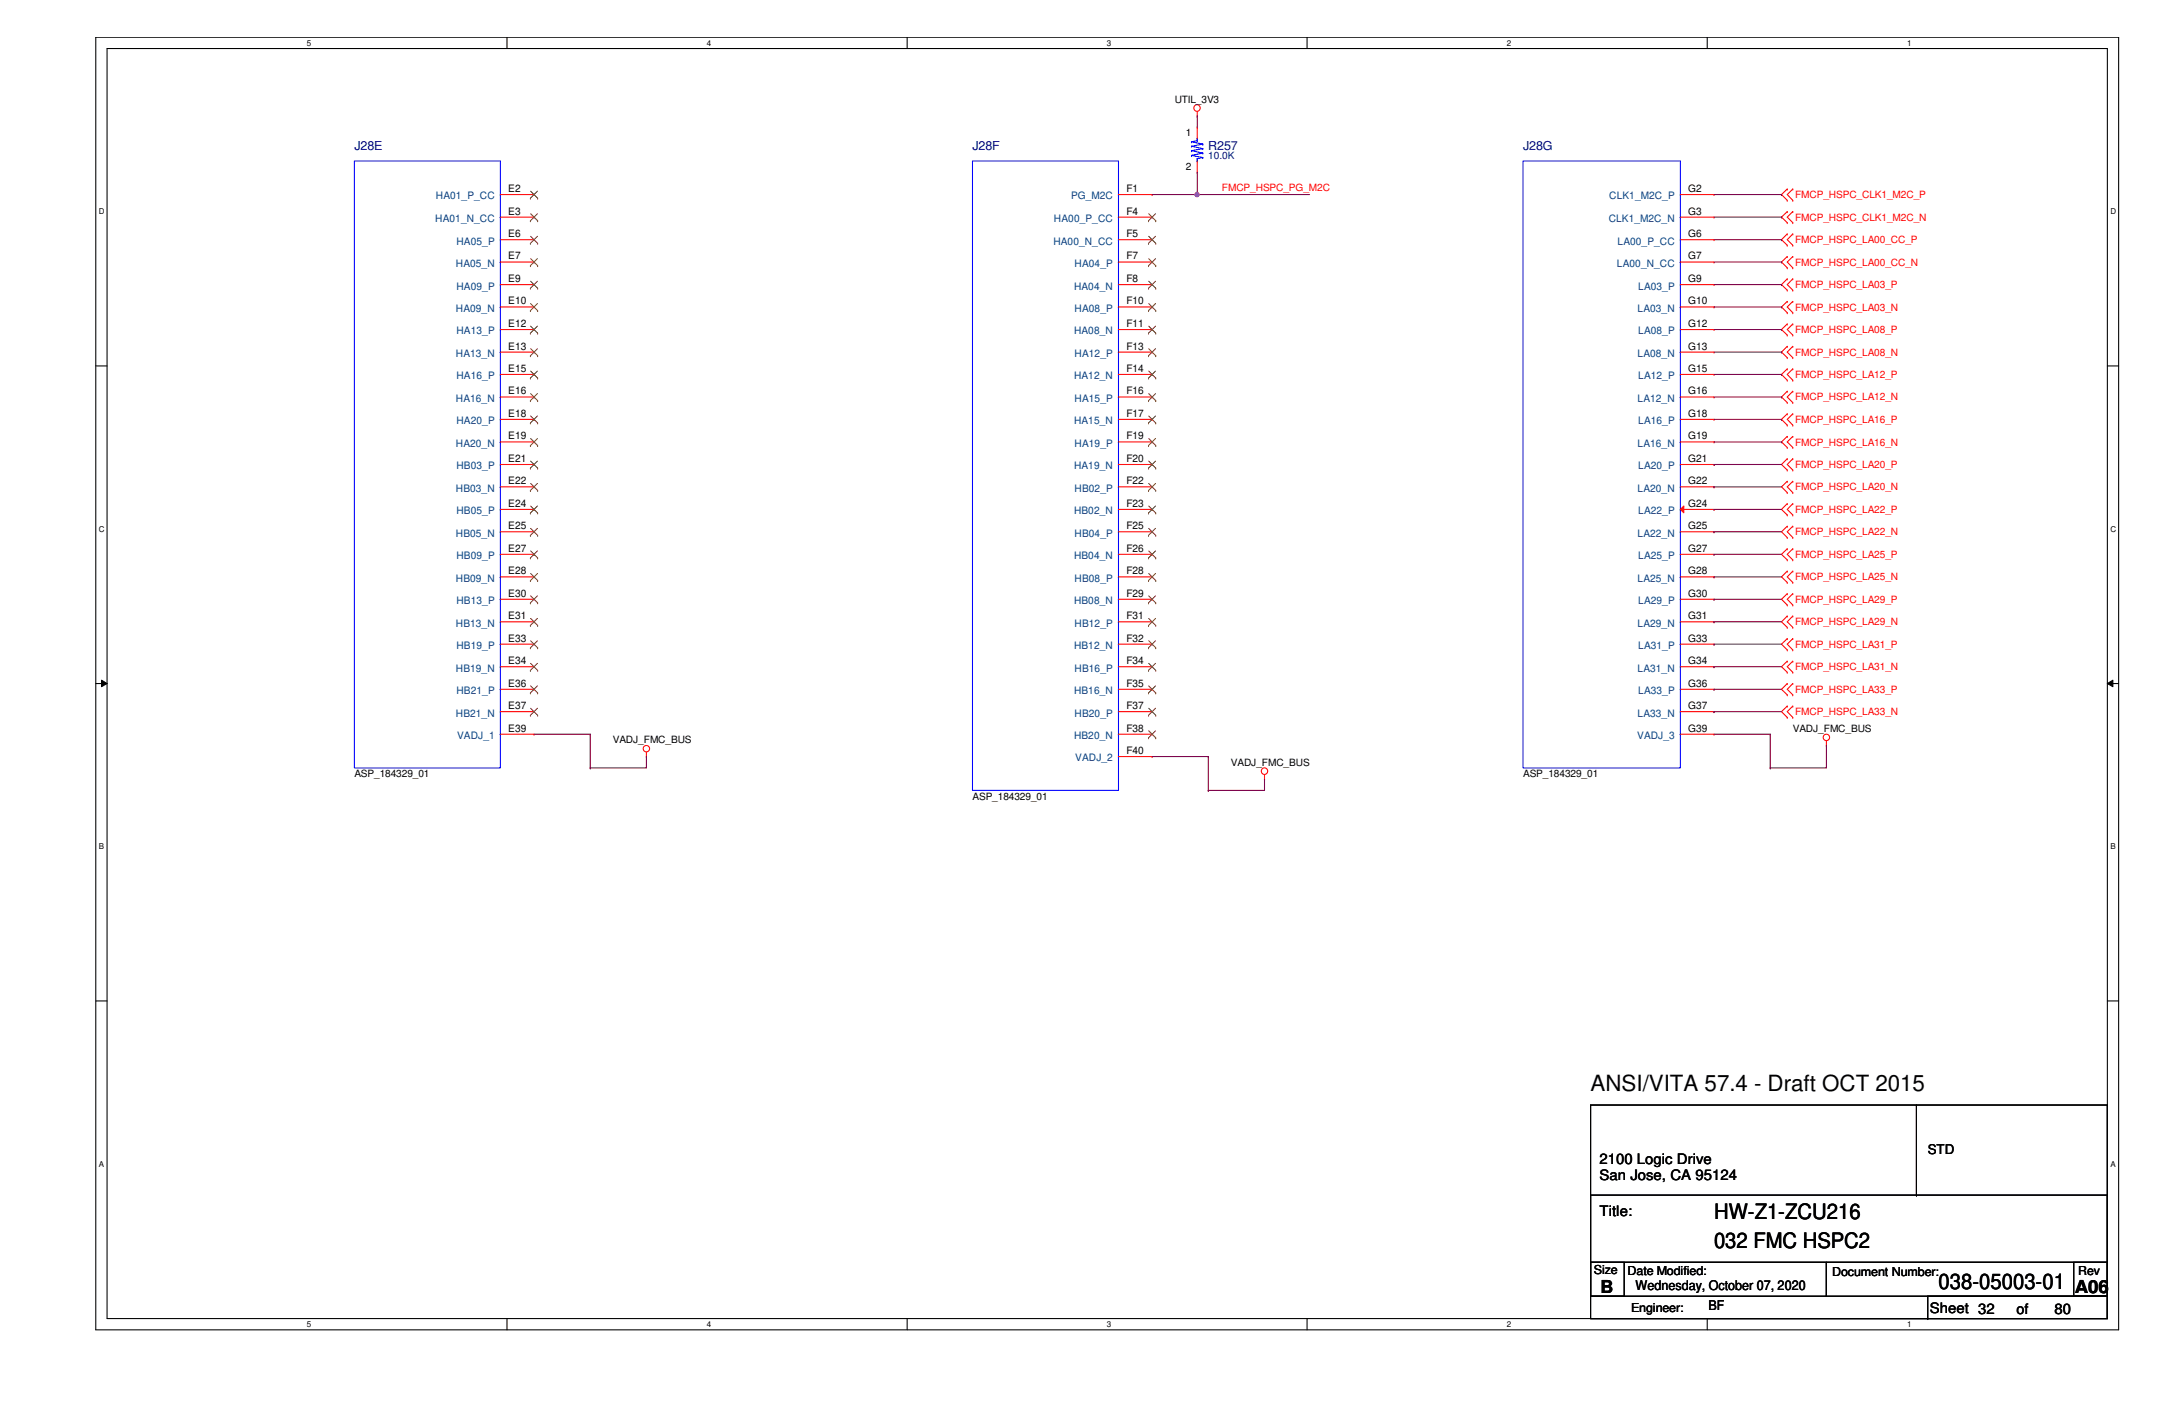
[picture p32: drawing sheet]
<svg xmlns="http://www.w3.org/2000/svg" width="432mm" height="279mm" viewBox="0 0 432 279" stroke-linecap="round" stroke-linejoin="round" font-family="sans-serif">
<defs><g id="words">
<text font-size="4.4" x="316.4" y="217">ANSI/VITA 57.4 - Draft OCT 2015</text>
<g font-size="4.2">
<text x="340.9" y="242.4">HW-Z1-ZCU216</text>
<text x="340.9" y="248.2">032 FMC HSPC2</text>
<text x="385.6" y="256.4">038-05003-01</text>
</g>
<g font-size="3.6">
<text x="318.3" y="257">B</text>
<text x="412.7" y="257">A06</text>
</g>
<g font-size="2.9">
<text x="318.1" y="231.5">2100 Logic Drive</text>
<text x="318.1" y="234.7">San Jose, CA 95124</text>
<text x="318.1" y="241.8">Title:</text>
<text x="383.8" y="261">Sheet 32</text>
<text x="401.1" y="261.2">of</text>
<text x="408.6" y="261.2">80</text>
</g>
<g font-size="2.7">
<text x="383.4" y="229.5">STD</text>
<text x="325.3" y="256.6">Wednesday, October 07, 2020</text>
<text x="339.8" y="260.6">BF</text>
</g>
<g font-size="2.5" fill="#000080">
<text x="70.5" y="29.8">J28E</text>
<text x="193.4" y="29.8">J28F</text>
<text x="240.3" y="29.8">R257</text>
<text x="302.9" y="29.8">J28G</text>
</g>
<g font-size="2.5">
<text x="317" y="253.3">Size</text>
<text x="323.7" y="253.5">Date Modified:</text>
<text x="364.4" y="253.7">Document Number:</text>
<text x="413.3" y="253.5">Rev</text>
<text x="324.4" y="260.9">Engineer:</text>
</g>
<g font-size="2">
<text x="233.6" y="20.4">UTIL_3V3</text>
<text x="235.9" y="27.1">1</text>
<text x="235.9" y="33.8">2</text>
<text x="101.1" y="38.2">E2</text>
<text x="224" y="38.2">F1</text>
<text x="335.8" y="38.2">G2</text>
<text x="101.1" y="47.2">E6</text>
<text x="101.1" y="42.7">E3</text>
<text x="224" y="47.2">F5</text>
<text x="224" y="42.7">F4</text>
<text x="335.8" y="47.2">G6</text>
<text x="335.8" y="42.7">G3</text>
<text x="101.1" y="51.6">E7</text>
<text x="224" y="51.6">F7</text>
<text x="335.8" y="51.6">G7</text>
<text x="101.1" y="56.1">E9</text>
<text x="224" y="56.1">F8</text>
<text x="335.8" y="56.1">G9</text>
<text x="101.1" y="65">E12</text>
<text x="101.1" y="60.5">E10</text>
<text x="224" y="65">F11</text>
<text x="224" y="60.5">F10</text>
<text x="335.8" y="65">G12</text>
<text x="335.8" y="60.5">G10</text>
<text x="101.1" y="69.5">E13</text>
<text x="224" y="69.5">F13</text>
<text x="335.8" y="69.5">G13</text>
<text x="101.1" y="74">E15</text>
<text x="224" y="74">F14</text>
<text x="335.8" y="74">G15</text>
<text x="101.1" y="82.9">E18</text>
<text x="101.1" y="78.4">E16</text>
<text x="224" y="82.9">F17</text>
<text x="224" y="78.4">F16</text>
<text x="335.8" y="82.9">G18</text>
<text x="335.8" y="78.4">G16</text>
<text x="101.1" y="87.4">E19</text>
<text x="224" y="87.4">F19</text>
<text x="335.8" y="87.4">G19</text>
<text x="101.1" y="91.9">E21</text>
<text x="224" y="91.9">F20</text>
<text x="335.8" y="91.9">G21</text>
<text x="101.1" y="100.8">E24</text>
<text x="101.1" y="96.3">E22</text>
<text x="224" y="100.8">F23</text>
<text x="224" y="96.3">F22</text>
<text x="335.8" y="100.8">G24</text>
<text x="335.8" y="96.3">G22</text>
<text x="101.1" y="105.2">E25</text>
<text x="224" y="105.2">F25</text>
<text x="335.8" y="105.2">G25</text>
<text x="101.1" y="109.7">E27</text>
<text x="224" y="109.7">F26</text>
<text x="335.8" y="109.7">G27</text>
<text x="101.1" y="118.7">E30</text>
<text x="101.1" y="114.2">E28</text>
<text x="224" y="118.7">F29</text>
<text x="224" y="114.2">F28</text>
<text x="335.8" y="118.7">G30</text>
<text x="335.8" y="114.2">G28</text>
<text x="101.1" y="123.1">E31</text>
<text x="224" y="123.1">F31</text>
<text x="335.8" y="123.1">G31</text>
<text x="101.1" y="127.6">E33</text>
<text x="224" y="127.6">F32</text>
<text x="335.8" y="127.6">G33</text>
<text x="101.1" y="136.6">E36</text>
<text x="101.1" y="132.1">E34</text>
<text x="224" y="136.6">F35</text>
<text x="224" y="132.1">F34</text>
<text x="335.8" y="136.6">G36</text>
<text x="335.8" y="132.1">G34</text>
<text x="101.1" y="141">E37</text>
<text x="224" y="141">F37</text>
<text x="335.8" y="141">G37</text>
<text x="101.1" y="145.5">E39</text>
<text x="121.9" y="147.8">VADJ_FMC_BUS</text>
<text x="224" y="149.9">F40</text>
<text x="224" y="145.5">F38</text>
<text x="335.8" y="145.5">G39</text>
<text x="356.6" y="145.6">VADJ_FMC_BUS</text>
<text x="70.5" y="154.5">ASP_184329_01</text>
<text x="244.8" y="152.3">VADJ_FMC_BUS</text>
<text x="302.9" y="154.5">ASP_184329_01</text>
<text x="193.4" y="159">ASP_184329_01</text>
</g>
<text font-size="2" fill="#000080" x="240.3" y="31.6">10.0K</text>
<g font-size="2" fill="#004080">
<text x="86.7" y="39.7">HA01_P_CC</text>
<text x="213" y="39.7">PG_M2C</text>
<text x="320.1" y="39.7">CLK1_M2C_P</text>
<text x="86.6" y="44.2">HA01_N_CC</text>
<text x="209.6" y="44.2">HA00_P_CC</text>
<text x="320" y="44.2">CLK1_M2C_N</text>
<text x="90.7" y="53.1">HA05_N</text>
<text x="90.8" y="48.6">HA05_P</text>
<text x="209.5" y="48.6">HA00_N_CC</text>
<text x="213.7" y="53.1">HA04_P</text>
<text x="321.6" y="53.1">LA00_N_CC</text>
<text x="321.7" y="48.6">LA00_P_CC</text>
<text x="90.8" y="57.6">HA09_P</text>
<text x="213.6" y="57.6">HA04_N</text>
<text x="325.8" y="57.6">LA03_P</text>
<text x="90.7" y="62">HA09_N</text>
<text x="213.7" y="62">HA08_P</text>
<text x="325.7" y="62">LA03_N</text>
<text x="90.7" y="71">HA13_N</text>
<text x="90.8" y="66.5">HA13_P</text>
<text x="213.6" y="66.5">HA08_N</text>
<text x="213.7" y="71">HA12_P</text>
<text x="325.7" y="71">LA08_N</text>
<text x="325.8" y="66.5">LA08_P</text>
<text x="90.8" y="75.4">HA16_P</text>
<text x="213.6" y="75.4">HA12_N</text>
<text x="325.8" y="75.4">LA12_P</text>
<text x="90.7" y="79.9">HA16_N</text>
<text x="213.7" y="79.9">HA15_P</text>
<text x="325.7" y="79.9">LA12_N</text>
<text x="90.7" y="88.9">HA20_N</text>
<text x="90.8" y="84.4">HA20_P</text>
<text x="213.6" y="84.4">HA15_N</text>
<text x="213.7" y="88.9">HA19_P</text>
<text x="325.7" y="88.9">LA16_N</text>
<text x="325.8" y="84.4">LA16_P</text>
<text x="90.8" y="93.3">HB03_P</text>
<text x="213.6" y="93.3">HA19_N</text>
<text x="325.8" y="93.3">LA20_P</text>
<text x="90.7" y="97.8">HB03_N</text>
<text x="213.7" y="97.8">HB02_P</text>
<text x="325.7" y="97.8">LA20_N</text>
<text x="90.7" y="106.7">HB05_N</text>
<text x="90.8" y="102.3">HB05_P</text>
<text x="213.6" y="102.3">HB02_N</text>
<text x="213.7" y="106.7">HB04_P</text>
<text x="325.7" y="106.7">LA22_N</text>
<text x="325.8" y="102.3">LA22_P</text>
<text x="90.8" y="111.2">HB09_P</text>
<text x="213.6" y="111.2">HB04_N</text>
<text x="325.8" y="111.2">LA25_P</text>
<text x="90.7" y="115.7">HB09_N</text>
<text x="213.7" y="115.7">HB08_P</text>
<text x="325.7" y="115.7">LA25_N</text>
<text x="90.7" y="124.6">HB13_N</text>
<text x="90.8" y="120.1">HB13_P</text>
<text x="213.6" y="120.1">HB08_N</text>
<text x="213.7" y="124.6">HB12_P</text>
<text x="325.7" y="124.6">LA29_N</text>
<text x="325.8" y="120.1">LA29_P</text>
<text x="90.8" y="129.1">HB19_P</text>
<text x="213.6" y="129.1">HB12_N</text>
<text x="325.8" y="129.1">LA31_P</text>
<text x="90.7" y="133.6">HB19_N</text>
<text x="213.7" y="133.6">HB16_P</text>
<text x="325.7" y="133.6">LA31_N</text>
<text x="90.7" y="142.5">HB21_N</text>
<text x="90.8" y="138">HB21_P</text>
<text x="213.6" y="138">HB16_N</text>
<text x="213.7" y="142.5">HB20_P</text>
<text x="325.7" y="142.5">LA33_N</text>
<text x="325.8" y="138">LA33_P</text>
<text x="90.9" y="147">VADJ_1</text>
<text x="213.6" y="147">HB20_N</text>
<text x="325.6" y="147">VADJ_3</text>
<text x="213.9" y="151.4">VADJ_2</text>
</g>
<g font-size="2" fill="#f00">
<text x="243" y="38">FMCP_HSPC_PG_M2C</text>
<text x="357" y="39.4">FMCP_HSPC_CLK1_M2C_P</text>
<text x="357" y="43.9">FMCP_HSPC_CLK1_M2C_N</text>
<text x="357" y="48.3">FMCP_HSPC_LA00_CC_P</text>
<text x="357" y="52.8">FMCP_HSPC_LA00_CC_N</text>
<text x="357" y="57.3">FMCP_HSPC_LA03_P</text>
<text x="357" y="61.8">FMCP_HSPC_LA03_N</text>
<text x="357" y="70.7">FMCP_HSPC_LA08_N</text>
<text x="357" y="66.3">FMCP_HSPC_LA08_P</text>
<text x="357" y="75.2">FMCP_HSPC_LA12_P</text>
<text x="357" y="79.6">FMCP_HSPC_LA12_N</text>
<text x="357" y="84.1">FMCP_HSPC_LA16_P</text>
<text x="357" y="88.6">FMCP_HSPC_LA16_N</text>
<text x="357" y="93">FMCP_HSPC_LA20_P</text>
<text x="357" y="97.5">FMCP_HSPC_LA20_N</text>
<text x="357" y="102">FMCP_HSPC_LA22_P</text>
<text x="357" y="106.5">FMCP_HSPC_LA22_N</text>
<text x="357" y="111">FMCP_HSPC_LA25_P</text>
<text x="357" y="115.4">FMCP_HSPC_LA25_N</text>
<text x="357" y="119.9">FMCP_HSPC_LA29_P</text>
<text x="357" y="124.3">FMCP_HSPC_LA29_N</text>
<text x="357" y="128.8">FMCP_HSPC_LA31_P</text>
<text x="357" y="133.3">FMCP_HSPC_LA31_N</text>
<text x="357" y="137.8">FMCP_HSPC_LA33_P</text>
<text x="357" y="142.2">FMCP_HSPC_LA33_N</text>
</g>
<g font-size="1.6">
<text x="61" y="9.1">5</text>
<text x="140.6" y="9.1">4</text>
<text x="220.2" y="9.1">3</text>
<text x="299.7" y="9.1">2</text>
<text x="379.3" y="9.1">1</text>
<text x="19.6" y="42.6">D</text>
<text x="419.7" y="42.6">D</text>
<text x="19.6" y="105.7">C</text>
<text x="419.7" y="105.7">C</text>
<text x="19.6" y="168.9">B</text>
<text x="419.7" y="168.9">B</text>
<text x="19.6" y="232">A</text>
<text x="419.7" y="232">A</text>
<text x="61" y="263.9">5</text>
<text x="140.6" y="263.9">4</text>
<text x="220.2" y="263.9">3</text>
<text x="299.7" y="263.9">2</text>
<text x="379.3" y="263.9">1</text>
</g>
</g></defs>
<path d="M19.1 7.4h402.3v257.1h-402.3zM21.3 9.7h397.8v252.5h-397.8z" fill="none" stroke="#000" stroke-width=".21"/>
<g fill="#fff">
<path d="M61 7.7h.9v1.7h-.9z"/>
<path d="M61 262.5h.9v1.7h-.9z"/>
</g>
<path d="M100.8 7.4v2.3M100.8 262.2v2.3" fill="none" stroke="#000" stroke-width=".21"/>
<g fill="#fff">
<path d="M140.6 7.7h.9v1.7h-.9z"/>
<path d="M140.6 262.5h.9v1.7h-.9z"/>
</g>
<path d="M180.4 7.4v2.3M180.4 262.2v2.3" fill="none" stroke="#000" stroke-width=".21"/>
<g fill="#fff">
<path d="M220.2 7.7h.9v1.7h-.9z"/>
<path d="M220.2 262.5h.9v1.7h-.9z"/>
</g>
<path d="M260 7.4v2.3M260 262.2v2.3" fill="none" stroke="#000" stroke-width=".21"/>
<g fill="#fff">
<path d="M299.7 7.7h.9v1.7h-.9z"/>
<path d="M299.7 262.5h.9v1.7h-.9z"/>
</g>
<path d="M339.6 7.4v2.3M339.6 262.2v2.3" fill="none" stroke="#000" stroke-width=".21"/>
<g fill="#fff">
<path d="M379.3 7.7h.9v1.7h-.9z"/>
<path d="M379.3 262.5h.9v1.7h-.9z"/>
<path d="M19.6 41.2h1.2v1.8h-1.2z"/>
<path d="M419.7 41.2h1.2v1.8h-1.2z"/>
<path d="M19.6 104.3h1.2v1.8h-1.2z"/>
<path d="M419.7 104.3h1.2v1.8h-1.2z"/>
</g>
<path d="M19.1 72.8h2.2M419.1 72.8h2.3" fill="none" stroke="#000" stroke-width=".21"/>
<g fill="#fff">
<path d="M19.6 167.5h1.1v1.7h-1.1z"/>
<path d="M419.7 167.5h1.1v1.7h-1.1z"/>
</g>
<path d="M19.1 135.9h2.2M419.1 135.9h2.3" fill="none" stroke="#000" stroke-width=".21"/>
<path d="M20.2 135.3l1.1 .6-1.1 .7zM419.1 135.9l1.1-.6v1.3z" fill="#000"/>
<path d="M20.2 135.3l1.1 .6-1.1 .7zM419.1 135.9l1.1-.6v1.3z" fill="none" stroke="#000" stroke-width=".2"/>
<g fill="#fff">
<path d="M19.6 230.6h1.1v1.8h-1.1z"/>
<path d="M419.7 230.6h1.1v1.8h-1.1z"/>
</g>
<g fill="none" stroke="#000" stroke-width=".21">
<path d="M19.1 199.1h2.2M419.1 199.1h2.3M316.4 219.8h102.7v42.4h-102.7zM381.2 219.8v17.9M316.4 237.7h102.7v13.3h-102.7zM381.2 237.7h.1M316.4 251h46.9v6.8h-46.9zM316.4 251h6.6v6.8h-6.6zM363.3 251h55.8v6.8h-55.8zM383.4 257.8h35.7v4.4h-35.7zM412.5 251h6.6v6.8h-6.6zM316.4 262.2h67"/>
<path d="M383.4 262.2h.1"/>
</g>
<g fill="none" stroke="#f00" stroke-width=".21">
<path d="M222.5 38.7h6.7M229.2 38.7h.1M238.1 23.1h.1M238.1 25.3h.1M238.1 34.2h.1M238.1 22.2v.9M238.1 25.3v2.2M238.1 32v2.2M355.5 37.6h.1M355.5 39.8h.1M355.5 37.6l-1.2 1.1 1.2 1.1M356.6 39.8h.1"/>
<path d="M356.6 37.6h.1M356.6 37.6l-1.1 1.1 1.1 1.1M222.5 56.6h6.7M222.5 52.1h6.7M222.5 47.7h6.7M222.5 43.2h6.7M229.2 56.6h.1M229.2 52.1h.1M229.2 47.7h.1M229.2 43.2h.1M355.5 46.5h.1M355.5 48.8h.1"/>
<path d="M355.5 51h.1M355.5 53.3h.1M355.5 55.5h.1M355.5 57.7h.1M355.5 59.9h.1M355.5 42.1h.1M355.5 44.3h.1M355.5 46.5l-1.2 1.2 1.2 1.1M355.5 51l-1.2 1.1 1.2 1.2M355.5 55.5l-1.2 1.1 1.2 1.1M355.5 59.9l-1.2 1.1 1.2 1.2M355.5 42.1l-1.2 1.1 1.2 1.1"/>
<path d="M356.6 48.8h.1M356.6 46.5h.1M356.6 53.3h.1M356.6 51h.1M356.6 57.7h.1M356.6 55.5h.1M356.6 59.9h.1M356.6 44.3h.1M356.6 42.1h.1M356.6 46.5l-1.1 1.2 1.1 1.1M356.6 51l-1.1 1.1 1.1 1.2M356.6 55.5l-1.1 1.1 1.1 1.1"/>
<path d="M356.6 59.9l-1.1 1.1 1.1 1.2M356.6 42.1l-1.1 1.1 1.1 1.1M222.5 79h6.7M222.5 74.5h6.7M222.5 70h6.7M222.5 65.5h6.7M222.5 61h6.7M229.2 79h.1M229.2 74.5h.1M229.2 70h.1M229.2 65.5h.1M229.2 61h.1"/>
<path d="M355.5 68.9h.1M355.5 71.1h.1M355.5 62.2h.1M355.5 73.4h.1M355.5 75.6h.1M355.5 77.8h.1M355.5 64.4h.1M355.5 66.6h.1M355.5 68.9l-1.2 1.1 1.2 1.1M355.5 73.4l-1.2 1.1 1.2 1.1M355.5 77.8l-1.2 1.2 1.2 1.1M355.5 64.4l-1.2 1.1 1.2 1.1"/>
<path d="M356.6 71.1h.1M356.6 68.9h.1M356.6 62.2h.1M356.6 75.6h.1M356.6 73.4h.1M356.6 77.8h.1M356.6 66.6h.1M356.6 64.4h.1M356.6 68.9l-1.1 1.1 1.1 1.1M356.6 73.4l-1.1 1.1 1.1 1.1M356.6 77.8l-1.1 1.2 1.1 1.1M356.6 64.4l-1.1 1.1 1.1 1.1"/>
<path d="M222.5 96.8h6.7M222.5 92.4h6.7M222.5 87.9h6.7M222.5 83.4h6.7M229.2 96.8h.1M229.2 92.4h.1M229.2 87.9h.1M229.2 83.4h.1M355.5 80.1h.1M355.5 82.3h.1M355.5 84.5h.1M355.5 86.8h.1"/>
<path d="M355.5 89h.1M355.5 91.2h.1M355.5 93.5h.1M355.5 95.7h.1M355.5 98h.1M355.5 82.3l-1.2 1.1 1.2 1.1M355.5 86.8l-1.2 1.1 1.2 1.1M355.5 91.2l-1.2 1.2 1.2 1.1M355.5 95.7l-1.2 1.1 1.2 1.2M356.6 80.1h.1M356.6 84.5h.1M356.6 82.3h.1"/>
<path d="M356.6 89h.1M356.6 86.8h.1M356.6 93.5h.1M356.6 91.2h.1M356.6 98h.1M356.6 95.7h.1M356.6 82.3l-1.1 1.1 1.1 1.1M356.6 86.8l-1.1 1.1 1.1 1.1M356.6 91.2l-1.1 1.2 1.1 1.1M356.6 95.7l-1.1 1.1 1.1 1.2M222.5 119.2h6.7M222.5 114.7h6.7"/>
<path d="M222.5 110.2h6.7M222.5 105.7h6.7M222.5 101.3h6.7M229.2 119.2h.1M229.2 114.7h.1M229.2 110.2h.1M229.2 105.7h.1M229.2 101.3h.1M334.2 119.2h6.7M334.2 114.7h6.7M334.2 110.2h6.7M334.2 105.7h6.7"/>
<path d="M340.9 119.2h.1M340.9 114.7h.1M340.9 110.2h.1M340.9 105.7h.1M355.5 113.6h.1M355.5 115.8h.1M355.5 100.2h.1M355.5 102.4h.1M355.5 104.6h.1M355.5 106.9h.1M355.5 118.1h.1M355.5 109.1h.1"/>
<path d="M355.5 111.3h.1M355.5 113.6l-1.2 1.1 1.2 1.1M355.5 100.2l-1.2 1.1 1.2 1.1M355.5 104.6l-1.2 1.1 1.2 1.2M355.5 118.1l-1.2 1.1 1.2 1.1M355.5 109.1l-1.2 1.1 1.2 1.1M356.6 115.8h.1M356.6 113.6h.1M356.6 102.4h.1M356.6 100.2h.1M356.6 106.9h.1M356.6 104.6h.1"/>
<path d="M356.6 118.1h.1M356.6 111.3h.1M356.6 109.1h.1M356.6 113.6l-1.1 1.1 1.1 1.1M356.6 100.2l-1.1 1.1 1.1 1.1M356.6 104.6l-1.1 1.1 1.1 1.2M356.6 118.1l-1.1 1.1 1.1 1.1M356.6 109.1l-1.1 1.1 1.1 1.1M222.5 137.1h6.7M222.5 132.6h6.7M222.5 128.1h6.7M222.5 123.7h6.7"/>
<path d="M229.2 137.1h.1M229.2 132.6h.1M229.2 128.1h.1M229.2 123.7h.1M334.2 137.1h6.7M334.2 132.6h6.7M334.2 128.1h6.7M334.2 123.7h6.7M340.9 137.1h.1M340.9 132.6h.1M340.9 128.1h.1M340.9 123.7h.1"/>
<path d="M355.5 120.3h.1M355.5 122.5h.1M355.5 124.8h.1M355.5 127h.1M355.5 129.2h.1M355.5 131.5h.1M355.5 133.7h.1M355.5 135.9h.1M355.5 138.2h.1M355.5 122.5l-1.2 1.2 1.2 1.1M355.5 127l-1.2 1.1 1.2 1.1M355.5 131.5l-1.2 1.1 1.2 1.1"/>
<path d="M355.5 135.9l-1.2 1.2 1.2 1.1M356.6 120.3h.1M356.6 124.8h.1M356.6 122.5h.1M356.6 129.2h.1M356.6 127h.1M356.6 133.7h.1M356.6 131.5h.1M356.6 138.2h.1M356.6 135.9h.1M356.6 122.5l-1.1 1.2 1.1 1.1M356.6 127l-1.1 1.1 1.1 1.1"/>
<path d="M356.6 131.5l-1.1 1.1 1.1 1.1M356.6 135.9l-1.1 1.2 1.1 1.1M128.6 150.5h.1M128.6 149.6v.9M222.5 150.5h6.7M222.5 146h6.7M222.5 141.5h6.7M229.2 150.5h.1M229.2 146h.1M229.2 141.5h.1M251.5 154.9h.1M251.5 154.1v.8"/>
<path d="M334.2 146h6.7M334.2 141.5h6.7M340.9 146h.1M340.9 141.5h.1M355.5 140.4h.1M355.5 142.7h.1M355.5 140.4l-1.2 1.1 1.2 1.2M356.6 142.7h.1M356.6 140.4h.1M356.6 140.4l-1.1 1.1 1.1 1.2M363.3 148.3h.1M363.3 147.3v1"/>
<circle cx="238.1" cy="21.5" r=".65"/>
<circle cx="128.6" cy="148.9" r=".64"/>
<circle cx="251.5" cy="153.3" r=".65"/>
<circle cx="363.3" cy="146.6" r=".64"/>
</g>
<g fill="none" stroke="#00f" stroke-width=".21">
<path d="M193.4 32h29.1v125.2h-29.1zM222.5 38.7h.1M237 30.9h.1M237 30h.1M237 29.1h.1M237 28.2h.1M237 28.2l2.2 .5M237 30.9l2.2 .4M237 30l2.2 .4M237 29.1l2.2 .4M238.1 27.5h.1M238.1 32h.1"/>
<path d="M238.1 31.5h.1M238.1 28h.1M238.1 27.5v.5M238.1 31.5v.5M238.1 28l-1.1 .2M239.2 28.7h.1M239.2 31.3h.1M239.2 30.4h.1M239.2 29.5h.1M239.2 31.3l-1.1 .2M239.2 30.4l-2.2 .5M239.2 29.5l-2.2 .5"/>
<path d="M239.2 28.7l-2.2 .4M302.9 32h31.3v120.7h-31.3zM334.2 38.7h.1M222.5 56.6h.1M222.5 52.1h.1M222.5 47.7h.1M222.5 43.2h.1M334.2 56.6h.1M334.2 52.1h.1M334.2 47.7h.1M334.2 43.2h.1M222.5 79h.1"/>
<path d="M222.5 74.5h.1M222.5 70h.1M222.5 65.5h.1M222.5 61h.1M334.2 79h.1M334.2 74.5h.1M334.2 70h.1M334.2 65.5h.1M334.2 61h.1M222.5 96.8h.1M222.5 92.4h.1M222.5 87.9h.1"/>
<path d="M222.5 83.4h.1M334.2 96.8h.1M334.2 92.4h.1M334.2 87.9h.1M334.2 83.4h.1M222.5 119.2h.1M222.5 114.7h.1M222.5 110.2h.1M222.5 105.7h.1M222.5 101.3h.1M334.2 119.2h.1M334.2 114.7h.1"/>
<path d="M334.2 110.2h.1M334.2 105.7h.1M334.2 101.3h.1M222.5 137.1h.1M222.5 132.6h.1M222.5 128.1h.1M222.5 123.7h.1M334.2 137.1h.1M334.2 132.6h.1M334.2 128.1h.1M334.2 123.7h.1M222.5 150.5h.1"/>
<path d="M222.5 146h.1M222.5 141.5h.1M334.2 146h.1M334.2 141.5h.1"/>
</g>
<g fill="none" stroke="#804000" stroke-width=".2">
<path d="M228.4 57.3h.1M228.4 52.8h.1M228.4 48.4h.1M228.4 43.9h.1M228.5 55.9l1.4 1.4M228.5 51.4l1.4 1.4M228.5 47l1.4 1.4M228.5 42.5l1.4 1.4M229.8 55.9l-1.4 1.4M229.8 51.4l-1.4 1.4M229.8 47l-1.4 1.4M229.8 42.5l-1.4 1.4"/>
<path d="M229.9 57.3h.1M229.9 52.8h.1M229.9 48.4h.1M229.9 43.9h.1M228.4 79.7h.1M228.4 75.2h.1M228.4 70.7h.1M228.4 66.3h.1M228.4 61.8h.1M228.5 78.3l1.4 1.4M228.5 73.8l1.4 1.4M228.5 69.3l1.4 1.4"/>
<path d="M228.5 64.9l1.4 1.4M228.5 60.4l1.4 1.4M229.8 78.3l-1.4 1.4M229.8 73.8l-1.4 1.4M229.8 69.3l-1.4 1.4M229.8 64.9l-1.4 1.4M229.8 60.4l-1.4 1.4M229.9 79.7h.1M229.9 75.2h.1M229.9 70.7h.1M229.9 66.3h.1M229.9 61.8h.1"/>
<path d="M228.4 97.5h.1M228.4 93.1h.1M228.4 88.6h.1M228.4 84.1h.1M228.5 96.1l1.4 1.4M228.5 91.7l1.4 1.4M228.5 87.2l1.4 1.4M228.5 82.7l1.4 1.4M229.8 96.1l-1.4 1.4M229.8 91.7l-1.4 1.4M229.8 87.2l-1.4 1.4M229.8 82.7l-1.4 1.4"/>
<path d="M229.9 97.5h.1M229.9 93.1h.1M229.9 88.6h.1M229.9 84.1h.1M228.4 119.9h.1M228.4 115.4h.1M228.4 111h.1M228.4 106.5h.1M228.4 102h.1M228.5 118.5l1.4 1.4M228.5 114l1.4 1.4M228.5 109.6l1.4 1.4"/>
<path d="M228.5 105.1l1.4 1.4M228.5 100.6l1.4 1.4M229.8 118.5l-1.4 1.4M229.8 114l-1.4 1.4M229.8 109.6l-1.4 1.4M229.8 105.1l-1.4 1.4M229.8 100.6l-1.4 1.4M229.9 119.9h.1M229.9 115.4h.1M229.9 111h.1M229.9 106.5h.1M229.9 102h.1"/>
<path d="M228.4 137.8h.1M228.4 133.3h.1M228.4 128.8h.1M228.4 124.4h.1M228.5 136.4l1.4 1.4M228.5 131.9l1.4 1.4M228.5 127.4l1.4 1.4M228.5 123l1.4 1.4M229.8 136.4l-1.4 1.4M229.8 131.9l-1.4 1.4M229.8 127.4l-1.4 1.4M229.8 123l-1.4 1.4"/>
<path d="M229.9 137.8h.1M229.9 133.3h.1M229.9 128.8h.1M229.9 124.4h.1M228.4 146.7h.1M228.4 142.2h.1M228.5 145.3l1.4 1.4M228.5 140.8l1.4 1.4M229.8 145.3l-1.4 1.4M229.8 140.8l-1.4 1.4M229.9 146.7h.1M229.9 142.2h.1"/>
</g>
<path d="M334.2 101.3l.7-.7v1.4z" fill="#f00"/>
<g fill="none" stroke="#f00" stroke-width=".21">
<path d="M99.5 38.7h6.7M106.2 38.7h.1M334.2 38.7h6.7M340.9 38.7h.1M99.5 56.6h6.7M99.5 52.1h6.7M99.5 47.7h6.7M99.5 43.2h6.7M106.2 56.6h.1M106.2 52.1h.1M106.2 47.7h.1M106.2 43.2h.1"/>
<path d="M334.2 56.6h6.7M334.2 52.1h6.7M334.2 47.7h6.7M334.2 43.2h6.7M340.9 56.6h.1M340.9 52.1h.1M340.9 47.7h.1M340.9 43.2h.1M99.5 79h6.7M99.5 74.5h6.7M99.5 70h6.7M99.5 65.5h6.7"/>
<path d="M99.5 61h6.7M106.2 79h.1M106.2 74.5h.1M106.2 70h.1M106.2 65.5h.1M106.2 61h.1M334.2 79h6.7M334.2 74.5h6.7M334.2 70h6.7M334.2 65.5h6.7M334.2 61h6.7M340.9 79h.1"/>
<path d="M340.9 74.5h.1M340.9 70h.1M340.9 65.5h.1M340.9 61h.1M99.5 96.8h6.7M99.5 92.4h6.7M99.5 87.9h6.7M99.5 83.4h6.7M106.2 96.8h.1M106.2 92.4h.1M106.2 87.9h.1M106.2 83.4h.1"/>
<path d="M334.2 96.8h6.7M334.2 92.4h6.7M334.2 87.9h6.7M334.2 83.4h6.7M340.9 96.8h.1M340.9 92.4h.1M340.9 87.9h.1M340.9 83.4h.1M99.5 101.3h6.7M99.5 119.2h6.7M99.5 114.7h6.7M99.5 110.2h6.7"/>
<path d="M99.5 105.7h6.7M106.2 119.2h.1M106.2 114.7h.1M106.2 110.2h.1M106.2 105.7h.1M106.2 101.3h.1M334.2 101.3l.7-.7v1.4zM334.2 101.3h6.7M340.9 101.3h.1M99.5 137.1h6.7M99.5 132.6h6.7M99.5 128.1h6.7"/>
<path d="M99.5 123.7h6.7M106.2 137.1h.1M106.2 132.6h.1M106.2 128.1h.1M106.2 123.7h.1M99.5 146h6.7M99.5 141.5h6.7M106.2 146h.1M106.2 141.5h.1"/>
</g>
<g fill="none" stroke="#00f" stroke-width=".21">
<path d="M70.5 32h29v120.7h-29zM99.5 38.7h.1M99.5 56.6h.1M99.5 52.1h.1M99.5 47.7h.1M99.5 43.2h.1M99.5 79h.1M99.5 74.5h.1M99.5 70h.1M99.5 65.5h.1M99.5 61h.1M99.5 96.8h.1"/>
<path d="M99.5 92.4h.1M99.5 87.9h.1M99.5 83.4h.1M99.5 119.2h.1M99.5 114.7h.1M99.5 110.2h.1M99.5 105.7h.1M99.5 101.3h.1M99.5 137.1h.1M99.5 132.6h.1M99.5 128.1h.1M99.5 123.7h.1"/>
<path d="M99.5 146h.1M99.5 141.5h.1"/>
</g>
<g fill="none" stroke="#804000" stroke-width=".2">
<path d="M105.5 39.4h.1M105.5 38l1.4 1.4M106.9 38l-1.4 1.4M106.9 39.4h.1M105.5 57.3h.1M105.5 52.8h.1M105.5 48.4h.1M105.5 43.9h.1M105.5 55.9l1.4 1.4M105.5 51.4l1.4 1.4M105.5 47l1.4 1.4M105.5 42.5l1.4 1.4"/>
<path d="M106.9 55.9l-1.4 1.4M106.9 51.4l-1.4 1.4M106.9 47l-1.4 1.4M106.9 42.5l-1.4 1.4M106.9 57.3h.1M106.9 52.8h.1M106.9 48.4h.1M106.9 43.9h.1M105.5 79.7h.1M105.5 75.2h.1M105.5 70.7h.1M105.5 66.3h.1"/>
<path d="M105.5 61.8h.1M105.5 78.3l1.4 1.4M105.5 73.8l1.4 1.4M105.5 69.3l1.4 1.4M105.5 64.9l1.4 1.4M105.5 60.4l1.4 1.4M106.9 78.3l-1.4 1.4M106.9 73.8l-1.4 1.4M106.9 69.3l-1.4 1.4M106.9 64.9l-1.4 1.4M106.9 60.4l-1.4 1.4M106.9 79.7h.1"/>
<path d="M106.9 75.2h.1M106.9 70.7h.1M106.9 66.3h.1M106.9 61.8h.1M105.5 97.5h.1M105.5 93.1h.1M105.5 88.6h.1M105.5 84.1h.1M105.5 96.1l1.4 1.4M105.5 91.7l1.4 1.4M105.5 87.2l1.4 1.4M105.5 82.7l1.4 1.4"/>
<path d="M106.9 96.1l-1.4 1.4M106.9 91.7l-1.4 1.4M106.9 87.2l-1.4 1.4M106.9 82.7l-1.4 1.4M106.9 97.5h.1M106.9 93.1h.1M106.9 88.6h.1M106.9 84.1h.1M105.5 119.9h.1M105.5 115.4h.1M105.5 111h.1M105.5 106.5h.1"/>
<path d="M105.5 102h.1M105.5 118.5l1.4 1.4M105.5 114l1.4 1.4M105.5 109.6l1.4 1.4M105.5 105.1l1.4 1.4M105.5 100.6l1.4 1.4M106.9 118.5l-1.4 1.4M106.9 114l-1.4 1.4M106.9 109.6l-1.4 1.4M106.9 105.1l-1.4 1.4M106.9 100.6l-1.4 1.4M106.9 119.9h.1"/>
<path d="M106.9 115.4h.1M106.9 111h.1M106.9 106.5h.1M106.9 102h.1M105.5 137.8h.1M105.5 133.3h.1M105.5 128.8h.1M105.5 124.4h.1M105.5 136.4l1.4 1.4M105.5 131.9l1.4 1.4M105.5 127.4l1.4 1.4M105.5 123l1.4 1.4"/>
<path d="M106.9 136.4l-1.4 1.4M106.9 131.9l-1.4 1.4M106.9 127.4l-1.4 1.4M106.9 123l-1.4 1.4M106.9 137.8h.1M106.9 133.3h.1M106.9 128.8h.1M106.9 124.4h.1M105.5 142.2h.1M105.5 140.8l1.4 1.4M106.9 140.8l-1.4 1.4M106.9 142.2h.1"/>
</g>
<g fill="none" stroke="#800040" stroke-width=".21">
<path d="M229.2 38.7h31.3M238.1 38.7h.1M238.1 23.1h.1M238.1 34.2h.1M238.1 23.1v2.2M238.1 34.2v4.5M340.9 47.7h13.4M340.9 52.1h13.4M340.9 56.6h13.4M354.3 47.7h.1M354.3 52.1h.1M354.3 56.6h.1"/>
<path d="M340.9 61h13.4M340.9 65.5h13.4M340.9 70h13.4M340.9 74.5h13.4M340.9 79h13.4M354.3 61h.1M354.3 65.5h.1M354.3 70h.1M354.3 74.5h.1M354.3 79h.1M340.9 83.4h13.4M340.9 87.9h13.4"/>
<path d="M354.3 83.4h.1M354.3 87.9h.1M106.2 146h11.2M117.4 146h.1M117.4 152.7h.1M117.4 146v6.7M128.6 150.5h.1M128.6 150.5v2.2h-11.2M229.2 150.5h11.1M240.3 150.5h.1M240.3 157.2h.1M240.3 150.5v6.7"/>
<path d="M251.5 154.9h.1M251.5 154.9v2.3h-11.2M340.9 146h11.2M352.1 146h.1M352.1 152.7h.1M352.1 146v6.7M363.3 148.3h.1M363.3 148.3v4.4h-11.2"/>
</g>
<circle cx="238.1" cy="38.7" r=".43" fill="#f0f"/>
<circle cx="238.1" cy="38.7" r=".43" fill="none" stroke="#f0f" stroke-width=".21"/>
<g fill="none" stroke="#800040" stroke-width=".21">
<path d="M340.9 38.7h13.4M354.3 38.7h.1M340.9 43.2h13.4M354.3 43.2h.1M340.9 92.4h.1M340.9 96.8h.1M340.9 92.4h13.4M340.9 96.8h13.4M340.9 101.3h.1M340.9 105.7h.1M340.9 110.2h.1M340.9 114.7h.1"/>
<path d="M340.9 119.2h.1M340.9 101.3h13.4M340.9 105.7h13.4M340.9 110.2h13.4M340.9 114.7h13.4M340.9 119.2h13.4M340.9 123.7h.1M340.9 128.1h.1M340.9 132.6h.1M340.9 137.1h.1M340.9 123.7h13.4M340.9 128.1h13.4"/>
<path d="M340.9 132.6h13.4M340.9 137.1h13.4M340.9 141.5h.1M340.9 141.5h13.4"/>
</g>
<circle cx="238.1" cy="38.7" r=".43" fill="#f0f"/>
<circle cx="238.1" cy="38.7" r=".43" fill="none" stroke="#f0f" stroke-width=".21"/>
<use href="#words"/>
</svg>
